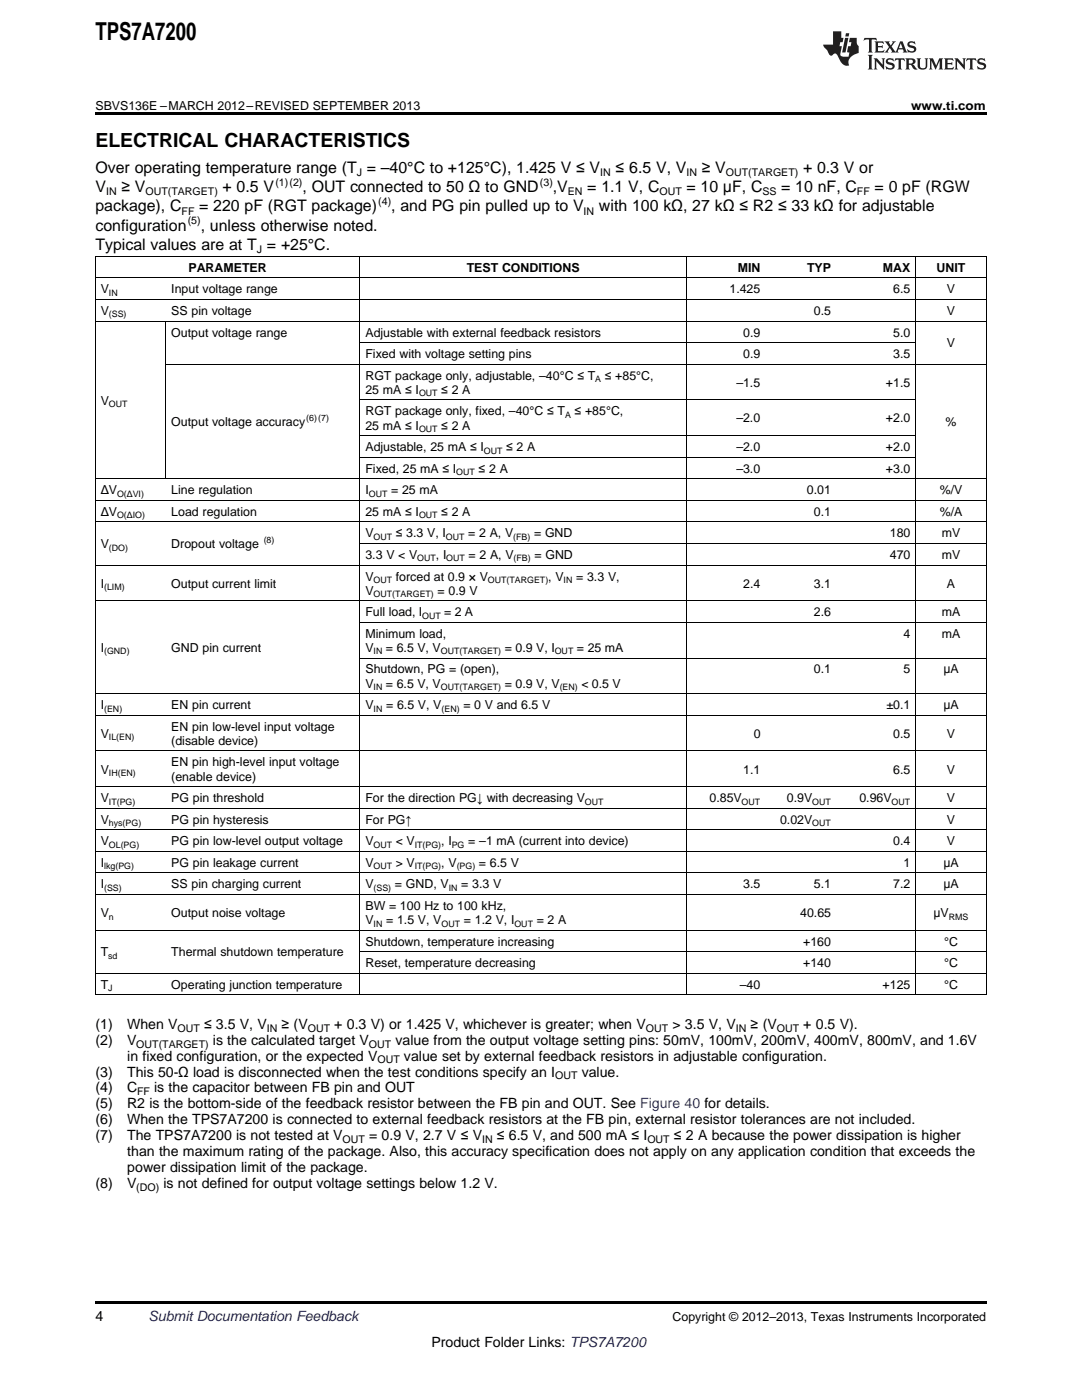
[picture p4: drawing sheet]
<svg xmlns="http://www.w3.org/2000/svg" width="216mm" height="279mm" viewBox="0 0 216 279" stroke-linecap="round" stroke-linejoin="round" font-family="sans-serif">
<defs><g id="words">
<text font-size="4.9" x="19" y="7.9">TPS7A7200</text>
<text font-size="3.9" x="19" y="29.3">ELECTRICAL CHARACTERISTICS</text>
<g font-size="3.2">
<text x="19" y="34.4">Over operating temperature range (T = –40°C to +125°C), 1.425 V ≤ V</text>
<text x="122.8" y="34.4">≤ 6.5 V, V</text>
<text x="140.1" y="34.4">≥ V</text>
<text x="160.2" y="34.4">+ 0.3 V or</text>
<text x="19" y="38.3">V</text>
<text x="24.2" y="38.3">≥ V</text>
<text x="44.4" y="38.3">+ 0.5 V</text>
<text x="60.4" y="38.3">, OUT connected to 50 Ω to GND</text>
<text x="110.3" y="38.3">,V</text>
<text x="117.2" y="38.3">= 1.1 V, C</text>
<text x="137" y="38.3">= 10 μF, C</text>
<text x="155.9" y="38.3">= 10 nF, C</text>
<text x="174.5" y="38.3">= 0 pF (RGW</text>
<text x="19" y="42.2">package), C</text>
<text x="19" y="46.1">configuration</text>
<text x="39.8" y="42.2">= 220 pF (RGT package)</text>
<text x="40.1" y="46.1">, unless otherwise noted.</text>
<text x="78.1" y="42.2">, and PG pin pulled up to V</text>
<text x="119.5" y="42.2">with 100 kΩ, 27 kΩ ≤ R2 ≤ 33 kΩ for adjustable</text>
<text x="19" y="50">Typical values are at T = +25°C.</text>
</g>
<g font-size="2.8">
<text x="19" y="205.3">(1)</text>
<text x="19" y="208.5">(2)</text>
<text x="25.4" y="205.3">When V</text>
<text x="25.4" y="208.5">V</text>
<text x="40.7" y="205.3">≤ 3.5 V, V</text>
<text x="42.5" y="208.5">is the calculated target V</text>
<text x="56.2" y="205.3">≥ (V</text>
<text x="66.7" y="205.3">+ 0.3 V) or 1.425 V, whichever is greater; when V</text>
<text x="78.9" y="208.5">value from the output voltage setting pins: 50mV, 100mV, 200mV, 400mV, 800mV, and 1.6V</text>
<text x="134.2" y="205.3">&gt; 3.5 V, V</text>
<text x="149.8" y="205.3">≥ (V</text>
<text x="160.3" y="205.3">+ 0.5 V).</text>
<text x="19" y="214.8">(3)</text>
<text x="25.4" y="214.8">This 50-Ω load is disconnected when the test conditions specify an I</text>
<text x="25.4" y="211.7">in fixed configuration, or the expected V</text>
<text x="80.6" y="211.7">value set by external feedback resistors in adjustable configuration.</text>
<text x="116.1" y="214.8">value.</text>
<text x="19" y="218">(4)</text>
<text x="19" y="221.2">(5)</text>
<text x="25.4" y="218">C</text>
<text x="25.4" y="221.2">R2 is the bottom-side of the feedback resistor between the FB pin and OUT. See Figure 40 for details.</text>
<text x="30.8" y="218">is the capacitor between FB pin and OUT</text>
<text x="19" y="224.4">(6)</text>
<text x="19" y="227.5">(7)</text>
<text x="25.4" y="224.4">When the TPS7A7200 is connected to external feedback resistors at the FB pin, external resistor tolerances are not included.</text>
<text x="25.4" y="227.5">The TPS7A7200 is not tested at V</text>
<text x="73.7" y="227.5">= 0.9 V, 2.7 V ≤ V</text>
<text x="99.2" y="227.5">≤ 6.5 V, and 500 mA ≤ I</text>
<text x="134.5" y="227.5">≤ 2 A because the power dissipation is higher</text>
<text x="25.4" y="230.7">than the maximum rating of the package. Also, this accuracy specification does not apply on any application condition that exceeds the</text>
<text x="25.4" y="233.9">power dissipation limit of the package.</text>
<text x="19" y="237.1">(8)</text>
<text x="25.4" y="237.1">V</text>
<text x="32.6" y="237.1">is not defined for output voltage settings below 1.2 V.</text>
<text x="19" y="263.6">4</text>
<text x="86.1" y="268.9">Product Folder Links: TPS7A7200</text>
</g>
<text font-size="2.8" fill="#0000c8" x="29.6" y="263.6">Submit Documentation Feedback</text>
<g font-size="2.5">
<text x="19" y="21.9">SBVS136E –MARCH 2012–REVISED SEPTEMBER 2013</text>
<text x="181.8" y="21.9">www.ti.com</text>
<text x="20.1" y="58.6">V</text>
<text x="34.2" y="58.6">Input voltage range</text>
<text x="37.6" y="54.3">PARAMETER</text>
<text x="93.1" y="54.3">TEST CONDITIONS</text>
<text x="145.6" y="58.6">1.425</text>
<text x="147.2" y="54.3">MIN</text>
<text x="161" y="54.3">TYP</text>
<text x="176.2" y="54.3">MAX</text>
<text x="178.2" y="58.6">6.5</text>
<text x="186.9" y="54.3">UNIT</text>
<text x="188.9" y="58.6">V</text>
<text x="20.1" y="62.9">V</text>
<text x="34.2" y="62.9">SS pin voltage</text>
<text x="162.4" y="62.9">0.5</text>
<text x="188.9" y="62.9">V</text>
<text x="34.2" y="67.2">Output voltage range</text>
<text x="72.9" y="67.2">Adjustable with external feedback resistors</text>
<text x="72.9" y="71.5">Fixed with voltage setting pins</text>
<text x="148.3" y="67.2">0.9</text>
<text x="148.3" y="71.5">0.9</text>
<text x="178.2" y="67.2">5.0</text>
<text x="178.2" y="71.5">3.5</text>
<text x="188.9" y="69.3">V</text>
<text x="72.9" y="75.8">RGT package only, adjustable, –40°C ≤ T</text>
<text x="120.7" y="75.8">≤ +85°C,</text>
<text x="146.9" y="77.2">–1.5</text>
<text x="176.8" y="77.2">+1.5</text>
<text x="20.1" y="80.8">V</text>
<text x="72.9" y="78.6">25 mA ≤ I</text>
<text x="72.9" y="82.9">RGT package only, fixed, –40°C ≤ T</text>
<text x="88.1" y="78.6">≤ 2 A</text>
<text x="114.7" y="82.9">≤ +85°C,</text>
<text x="34.2" y="85.1">Output voltage accuracy</text>
<text x="72.9" y="85.7">25 mA ≤ I</text>
<text x="88.1" y="85.7">≤ 2 A</text>
<text x="146.9" y="84.3">–2.0</text>
<text x="176.8" y="84.3">+2.0</text>
<text x="188.7" y="85.1">%</text>
<text x="72.9" y="90">Adjustable, 25 mA ≤ I</text>
<text x="72.9" y="94.3">Fixed, 25 mA ≤ I</text>
<text x="95.5" y="94.3">≤ 2 A</text>
<text x="101" y="90">≤ 2 A</text>
<text x="146.9" y="90">–2.0</text>
<text x="146.9" y="94.3">–3.0</text>
<text x="176.8" y="90">+2.0</text>
<text x="176.8" y="94.3">+3.0</text>
<text x="20.1" y="98.6">ΔV</text>
<text x="34.2" y="98.6">Line regulation</text>
<text x="72.9" y="98.6">I</text>
<text x="78.1" y="98.6">= 25 mA</text>
<text x="161" y="98.6">0.01</text>
<text x="187.5" y="98.6">%/V</text>
<text x="20.1" y="102.9">ΔV</text>
<text x="34.2" y="102.9">Load regulation</text>
<text x="72.9" y="102.9">25 mA ≤ I</text>
<text x="72.9" y="107.2">V</text>
<text x="79" y="107.2">≤ 3.3 V, I</text>
<text x="88.1" y="102.9">≤ 2 A</text>
<text x="93.4" y="107.2">= 2 A, V</text>
<text x="106.6" y="107.2">= GND</text>
<text x="162.4" y="102.9">0.1</text>
<text x="177.6" y="107.2">180</text>
<text x="187.5" y="102.9">%/A</text>
<text x="187.9" y="107.2">mV</text>
<text x="20.1" y="109.4">V</text>
<text x="34.2" y="109.4">Dropout voltage</text>
<text x="72.9" y="111.5">3.3 V &lt; V</text>
<text x="87" y="111.5">, I</text>
<text x="93.5" y="111.5">= 2 A, V</text>
<text x="106.6" y="111.5">= GND</text>
<text x="177.6" y="111.5">470</text>
<text x="187.9" y="111.5">mV</text>
<text x="20.1" y="117.3">I</text>
<text x="34.2" y="117.3">Output current limit</text>
<text x="72.9" y="115.9">V</text>
<text x="72.9" y="118.7">V</text>
<text x="79" y="115.9">forced at 0.9 × V</text>
<text x="87.3" y="118.7">= 0.9 V</text>
<text x="109.4" y="115.9">, V</text>
<text x="115" y="115.9">= 3.3 V,</text>
<text x="148.3" y="117.3">2.4</text>
<text x="162.4" y="117.3">3.1</text>
<text x="188.9" y="117.3">A</text>
<text x="72.9" y="123">Full load, I</text>
<text x="88.6" y="123">= 2 A</text>
<text x="162.4" y="123">2.6</text>
<text x="187.9" y="123">mA</text>
<text x="20.1" y="130.1">I</text>
<text x="34.2" y="130.1">GND pin current</text>
<text x="72.9" y="127.3">Minimum load,</text>
<text x="72.9" y="130.1">V</text>
<text x="77" y="130.1">= 6.5 V, V</text>
<text x="100.7" y="130.1">= 0.9 V, I</text>
<text x="115.1" y="130.1">= 25 mA</text>
<text x="180.3" y="127.3">4</text>
<text x="187.9" y="127.3">mA</text>
<text x="72.9" y="134.4">Shutdown, PG = (open),</text>
<text x="72.9" y="137.2">V</text>
<text x="77" y="137.2">= 6.5 V, V</text>
<text x="100.7" y="137.2">= 0.9 V, V</text>
<text x="116" y="137.2">&lt; 0.5 V</text>
<text x="162.4" y="134.4">0.1</text>
<text x="180.3" y="134.4">5</text>
<text x="188.2" y="134.4">μA</text>
<text x="20.1" y="141.5">I</text>
<text x="34.2" y="141.5">EN pin current</text>
<text x="72.9" y="141.5">V</text>
<text x="77" y="141.5">= 6.5 V, V</text>
<text x="92.5" y="141.5">= 0 V and 6.5 V</text>
<text x="176.9" y="141.5">±0.1</text>
<text x="188.2" y="141.5">μA</text>
<text x="20.1" y="147.2">V</text>
<text x="34.2" y="145.8">EN pin low-level input voltage</text>
<text x="34.2" y="148.7">(disable device)</text>
<text x="150.4" y="147.2">0</text>
<text x="178.2" y="147.2">0.5</text>
<text x="188.9" y="147.2">V</text>
<text x="20.1" y="154.4">V</text>
<text x="34.2" y="153">EN pin high-level input voltage</text>
<text x="34.2" y="155.8">(enable device)</text>
<text x="148.3" y="154.4">1.1</text>
<text x="178.2" y="154.4">6.5</text>
<text x="188.9" y="154.4">V</text>
<text x="20.1" y="160.1">V</text>
<text x="34.2" y="160.1">PG pin threshold</text>
<text x="72.9" y="160.1">For the direction PG↓ with decreasing V</text>
<text x="141.6" y="160.1">0.85V</text>
<text x="157" y="160.1">0.9V</text>
<text x="171.5" y="160.1">0.96V</text>
<text x="188.9" y="160.1">V</text>
<text x="20.1" y="164.4">V</text>
<text x="34.2" y="164.4">PG pin hysteresis</text>
<text x="72.9" y="164.4">For PG↑</text>
<text x="155.6" y="164.4">0.02V</text>
<text x="188.9" y="164.4">V</text>
<text x="20.1" y="168.7">V</text>
<text x="20.1" y="173">I</text>
<text x="34.2" y="168.7">PG pin low-level output voltage</text>
<text x="34.2" y="173">PG pin leakage current</text>
<text x="72.9" y="168.7">V</text>
<text x="72.9" y="173">V</text>
<text x="79" y="168.7">&lt; V</text>
<text x="79" y="173">&gt; V</text>
<text x="88" y="168.7">, I</text>
<text x="88" y="173">, V</text>
<text x="93.4" y="168.7">= –1 mA (current into device)</text>
<text x="95.6" y="173">= 6.5 V</text>
<text x="178.2" y="168.7">0.4</text>
<text x="180.3" y="173">1</text>
<text x="188.2" y="173">μA</text>
<text x="188.9" y="168.7">V</text>
<text x="20.1" y="177.3">I</text>
<text x="34.2" y="177.3">SS pin charging current</text>
<text x="72.9" y="177.3">V</text>
<text x="78.8" y="177.3">= GND, V</text>
<text x="92" y="177.3">= 3.3 V</text>
<text x="148.3" y="177.3">3.5</text>
<text x="162.4" y="177.3">5.1</text>
<text x="178.2" y="177.3">7.2</text>
<text x="188.2" y="177.3">μA</text>
<text x="20.1" y="183">V</text>
<text x="34.2" y="183">Output noise voltage</text>
<text x="72.9" y="181.6">BW = 100 Hz to 100 kHz,</text>
<text x="72.9" y="184.4">V</text>
<text x="77" y="184.4">= 1.5 V, V</text>
<text x="92.6" y="184.4">= 1.2 V, I</text>
<text x="107.1" y="184.4">= 2 A</text>
<text x="159.7" y="183">40.65</text>
<text x="186.3" y="183">μV</text>
<text x="20.1" y="190.9">T</text>
<text x="34.2" y="190.9">Thermal shutdown temperature</text>
<text x="72.9" y="188.7">Shutdown, temperature increasing</text>
<text x="160.3" y="188.7">+160</text>
<text x="188.4" y="188.7">°C</text>
<text x="20.1" y="197.3">T</text>
<text x="34.2" y="197.3">Operating junction temperature</text>
<text x="72.9" y="193">Reset, temperature decreasing</text>
<text x="147.6" y="197.3">–40</text>
<text x="160.3" y="193">+140</text>
<text x="176.1" y="197.3">+125</text>
<text x="188.4" y="193">°C</text>
<text x="188.4" y="197.3">°C</text>
<text x="134.2" y="263.6">Copyright © 2012–2013, Texas Instruments Incorporated</text>
</g>
<g font-size="2.1">
<text x="71.2" y="35.1">J</text>
<text x="119.8" y="35.1">IN</text>
<text x="137" y="35.1">IN</text>
<text x="144.9" y="35.1">OUT(TARGET)</text>
<text x="21.2" y="38.9">IN</text>
<text x="29" y="38.9">OUT(TARGET)</text>
<text x="54.9" y="37">(1)(2)</text>
<text x="75.5" y="40.9">(4)</text>
<text x="107.7" y="37">(3)</text>
<text x="113.3" y="38.9">EN</text>
<text x="131.6" y="38.9">OUT</text>
<text x="152.1" y="38.9">SS</text>
<text x="171" y="38.9">FF</text>
<text x="36.2" y="42.8">FF</text>
<text x="37.5" y="44.8">(5)</text>
<text x="116.5" y="42.8">IN</text>
<text x="51.3" y="50.6">J</text>
<text x="27.2" y="209.1">OUT(TARGET)</text>
<text x="35.4" y="205.9">OUT</text>
<text x="53.2" y="205.9">IN</text>
<text x="61.4" y="205.9">OUT</text>
<text x="73.6" y="209.1">OUT</text>
<text x="128.9" y="205.9">OUT</text>
<text x="146.8" y="205.9">IN</text>
<text x="155" y="205.9">OUT</text>
<text x="75.3" y="212.2">OUT</text>
<text x="110.8" y="215.4">OUT</text>
<text x="27.3" y="218.6">FF</text>
<text x="68.4" y="228.1">OUT</text>
<text x="96.2" y="228.1">IN</text>
<text x="129.2" y="228.1">OUT</text>
<text x="27.2" y="237.6">(DO)</text>
</g>
<g font-size="1.8">
<text x="21.7" y="59.1">IN</text>
<text x="21.7" y="63.4">(SS)</text>
<text x="118.8" y="76.3">A</text>
<text x="21.7" y="81.2">OUT</text>
<text x="83.6" y="79.1">OUT</text>
<text x="112.7" y="83.4">A</text>
<text x="61.1" y="84.1">(6)(7)</text>
<text x="83.6" y="86.2">OUT</text>
<text x="91.1" y="94.8">OUT</text>
<text x="96.6" y="90.5">OUT</text>
<text x="23.4" y="99.1">O(ΔVI)</text>
<text x="73.6" y="99.1">OUT</text>
<text x="23.4" y="103.4">O(ΔIO)</text>
<text x="74.5" y="107.7">OUT</text>
<text x="83.6" y="103.4">OUT</text>
<text x="89" y="107.7">OUT</text>
<text x="102.4" y="107.7">(FB)</text>
<text x="21.7" y="109.9">(DO)</text>
<text x="52.6" y="108.4">(8)</text>
<text x="83.3" y="112">OUT</text>
<text x="89" y="112">OUT</text>
<text x="102.5" y="112">(FB)</text>
<text x="20.8" y="117.8">(LIM)</text>
<text x="74.5" y="116.3">OUT</text>
<text x="74.5" y="119.2">OUT(TARGET)</text>
<text x="97.4" y="116.3">OUT(TARGET)</text>
<text x="112.5" y="116.3">IN</text>
<text x="84.2" y="123.5">OUT</text>
<text x="20.8" y="130.6">(GND)</text>
<text x="74.5" y="130.6">IN</text>
<text x="88" y="130.6">OUT(TARGET)</text>
<text x="110.7" y="130.6">OUT</text>
<text x="74.5" y="137.7">IN</text>
<text x="88" y="137.7">OUT(TARGET)</text>
<text x="111.7" y="137.7">(EN)</text>
<text x="20.8" y="142">(EN)</text>
<text x="74.5" y="142">IN</text>
<text x="88.1" y="142">(EN)</text>
<text x="21.7" y="147.7">IL(EN)</text>
<text x="21.7" y="154.9">IH(EN)</text>
<text x="21.7" y="160.6">IT(PG)</text>
<text x="116.7" y="160.6">OUT</text>
<text x="148" y="160.6">OUT</text>
<text x="162.1" y="160.6">OUT</text>
<text x="177.9" y="160.6">OUT</text>
<text x="21.7" y="164.9">hys(PG)</text>
<text x="162.1" y="164.9">OUT</text>
<text x="20.8" y="173.5">lkg(PG)</text>
<text x="21.7" y="169.2">OL(PG)</text>
<text x="74.5" y="169.2">OUT</text>
<text x="74.5" y="173.5">OUT</text>
<text x="82.8" y="169.2">IT(PG)</text>
<text x="82.8" y="173.5">IT(PG)</text>
<text x="90.1" y="169.2">PG</text>
<text x="91.1" y="173.5">(PG)</text>
<text x="20.8" y="177.8">(SS)</text>
<text x="74.5" y="177.8">(SS)</text>
<text x="89.5" y="177.8">IN</text>
<text x="21.7" y="183.5">n</text>
<text x="74.5" y="184.9">IN</text>
<text x="88.1" y="184.9">OUT</text>
<text x="102.7" y="184.9">OUT</text>
<text x="189.3" y="183.5">RMS</text>
<text x="21.6" y="191.4">sd</text>
<text x="21.6" y="197.8">J</text>
</g>
</g></defs>
<path d="M19 22.5h177.8v.5h-177.8zM19 259.7h177.8v.5h-177.8z" fill="#000"/>
<g fill="none" stroke="#000" stroke-width=".2">
<path d="M19 59.8h177.8M19 55.5h177.8M19 51.2h177.8M19.1 51.2v147.4M71.8 51.2v147.4M136.9 51.2v147.4M182.7 51.2v147.4M196.8 51.2v147.4M19 64.1h177.8M33.1 64.1v31.5M33.1 72.7h163.7M71.9 79.8h110.8"/>
<path d="M71.9 68.4h110.8M19 99.9h177.8M19 95.5h177.8M71.9 91.2h110.8M71.9 86.9h110.8M19 119.9h177.8M19 112.8h177.8M19 104.2h177.8M71.9 108.5h124.9M19 138.4h177.8M71.9 131.3h124.9M71.9 124.2h124.9"/>
<path d="M19 157h177.8M19 149.9h177.8M19 142.8h177.8M19 178.5h177.8M19 174.2h177.8M19 169.9h177.8M19 165.6h177.8M19 161.3h177.8M19 198.6h177.8M19 194.3h177.8M19 185.6h177.8M71.9 190h124.9"/>
</g>
<g fill="#231f20">
<path d="M172.5 7.6l-.1 .5 .4-.2h.6v.1v2.1l-.2 .4h.9l-.2-.4v-2.1l.1-.1h.5l.5 .2-.2-.5zM174.5 8.3l.2 .3v1.5l-.2 .4h1.8l.2-.6a1.04 1.04 0 0 1-1.3 .2v-.7h.6l.3 .2v-.6l-.3 .2h-.6v-.6l.8-.1 .4 .3-.2-.5zM176.5 8.3l.9 1.1-.9 1.1h.8l-.2-.2 .4-.7 .5 .7-.2 .2h1.5l-.2-.2 .2-.4h.9l.1 .4-.2 .2h1l-.3-.3-.7-1.9h-.5l-.9 2-.8-1 .9-1h-.8l.1 .3-.4 .5-.3-.6 .1-.2zM179.7 8.6l.4 1h-.7zM181.3 8.4a.63 .63 0 0 0-.2 .7 .63 .63 0 0 0 .6 .4l.6 .2 .1 .2a.75 .75 0 0 1-.7 .4 .75 .75 0 0 1-.6-.5l.1 .7 .1-.1a1.11 1.11 0 0 0 1.5-.6 1.13 1.13 0 0 0-1.2-.8l-.1-.4a1.04 1.04 0 0 1 1.2 .2l-.2-.5-.2 .1-.4-.2zM173.2 10.9l.2 .4v2.2l-.2 .4h1l-.3-.4v-2.2l.3-.4zM174.3 11.6l.3 .4v1.5l-.3 .4h.8l-.2-.4v-1.3l1.5 1.7v-1.9l.2-.4h-.7l.2 .4v.9l-1.1-1.3zM177 11.8a.62 .62 0 0 0-.2 .7 .62 .62 0 0 0 .6 .4l.6 .1 .1 .3a.76 .76 0 0 1-.7 .3 .76 .76 0 0 1-.7-.4l.2 .7 .1-.1a1.11 1.11 0 0 0 1.5-.6 1.13 1.13 0 0 0-1.2-.8l-.1-.4a1.04 1.04 0 0 1 1.2 .2l-.2-.6-.2 .1-.5-.1zM178.7 11.6l-.2 .6a.61 .61 0 0 1 .8-.3v1.6l-.2 .4h.9l-.2-.4v-1.6a.63 .63 0 0 1 .7 .3l-.1-.6zM180.6 11.6l.3 .4v1.5l-.3 .4h1l-.2-.2-.1-.8 .6 .2a.76 .76 0 0 0 1.2 .7l-1-1a.58 .58 0 0 0 .6-.5 .58 .58 0 0 0-.5-.6zM181.4 11.9h.1a.45 .45 0 0 1 .5 .1 .45 .45 0 0 1 .1 .5l-.8 .2zM182.9 11.6l.2 .2a2.17 2.17 0 0 0 .3 1.9 .99 .99 0 0 0 1.6-.6v-1.1l.2-.4h-.7l.2 .2a1.92 1.92 0 0 1-.2 1.8 .6 .6 0 0 1-.9-.5v-1.1l.2-.4zM185.4 11.6l.2 .4v1.5l-.2 .4h.7l-.2-.4v-1.4l.8 1.8 .8-1.8v1.4l-.2 .4h.9l-.2-.4v-1.5l.2-.4h-.8l-.6 1.5-.6-1.5zM188.4 11.6l.2 .4v1.5l-.2 .4h1.8l.1-.6a1.04 1.04 0 0 1-1.2 .1v-.6h.5l.4 .2v-.6l-.4 .2h-.5v-.7h.8l.3 .3-.1-.6zM190.5 11.6l.2 .4v1.5l-.2 .4h.7l-.2-.4v-1.3l1.5 1.7v-1.9l.2-.4h-.7l.2 .4v.9l-1.1-1.3zM192.9 11.6l-.1 .6a.61 .61 0 0 1 .7-.3l.1 1.6-.3 .4h1l-.3-.4 .1-1.6a.63 .63 0 0 1 .7 .3l-.1-.6zM195.2 11.8a.62 .62 0 0 0-.2 .7 .62 .62 0 0 0 .6 .4l.6 .1 .1 .3a.76 .76 0 0 1-.7 .3 .76 .76 0 0 1-.6-.4l.1 .7 .1-.1a1.11 1.11 0 0 0 1.6-.6 1.13 1.13 0 0 0-1.3-.8l-.1-.4a1.04 1.04 0 0 1 1.2 .2l-.1-.6-.2 .1-.5-.1z"/>
<path d="M166.2 6.3v2.6h-1.9v.4l.8 .9a.91 .91 0 0 0 1 .8 .56 .56 0 0 1 .5-.3 .56 .56 0 0 1 .5 .3l.4 .8a1.53 1.53 0 0 0 1.9 1.2 1.54 1.54 0 0 1 1-2.1l.9-.3v-1.4a1.52 1.52 0 0 1-.4-1.6h-1.3l-.2 .8h.5l-.2 .8h-.5l-.1 1v.2l.4 .1-.2 .8a1.93 1.93 0 0 1-1.6-.3l.3-1.8h-.5l.2-.8h.4l.2-.8h-.4v-1.3zM168.6 7.6l-.6 2.9h.7l.6-2.9zM168.8 6.6l-.1 .7h.6l.2-.7z"/>
</g>
<use href="#words"/>
</svg>
